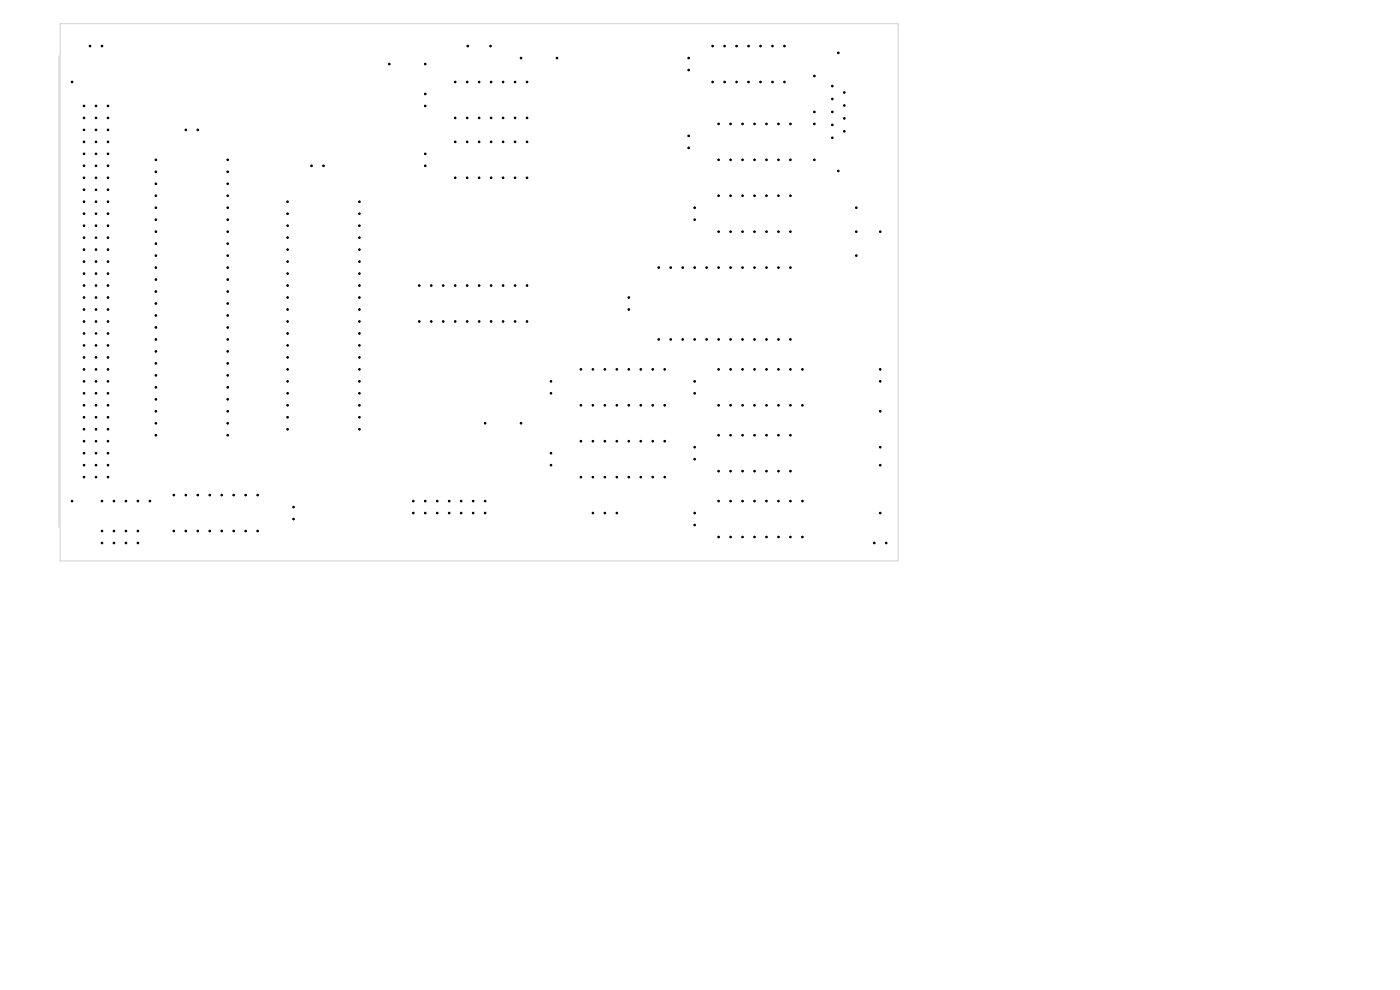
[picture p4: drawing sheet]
<svg xmlns="http://www.w3.org/2000/svg" width="297mm" height="210mm" viewBox="0 0 297 210" stroke-linecap="round" stroke-linejoin="round" font-family="sans-serif">
<path d="M12.5 11.8v100.1M12.7 5h177.8v114h-177.8z" fill="none" stroke="#d0d2cd" stroke-width=".21"/>
<g fill="#000" stroke="#000" stroke-width=".21">
<circle cx="15.3" cy="17.4" r=".17"/>
<circle cx="19.1" cy="9.8" r=".17"/>
<circle cx="21.6" cy="9.8" r=".17"/>
<circle cx="82.6" cy="13.6" r=".17"/>
<circle cx="90.2" cy="13.6" r=".17"/>
<circle cx="90.2" cy="19.9" r=".17"/>
<circle cx="96.6" cy="17.4" r=".17"/>
<circle cx="99.1" cy="17.4" r=".17"/>
<circle cx="99.2" cy="9.8" r=".17"/>
<circle cx="101.6" cy="17.4" r=".17"/>
<circle cx="104.1" cy="9.8" r=".17"/>
<circle cx="104.2" cy="17.4" r=".17"/>
<circle cx="106.7" cy="17.4" r=".17"/>
<circle cx="109.3" cy="17.4" r=".17"/>
<circle cx="110.5" cy="12.3" r=".17"/>
<circle cx="111.8" cy="17.4" r=".17"/>
<circle cx="118.2" cy="12.3" r=".17"/>
<circle cx="146.1" cy="14.9" r=".17"/>
<circle cx="146.1" cy="12.3" r=".17"/>
<circle cx="151.2" cy="9.8" r=".17"/>
<circle cx="151.2" cy="17.4" r=".17"/>
<circle cx="153.7" cy="17.4" r=".17"/>
<circle cx="153.7" cy="9.8" r=".17"/>
<circle cx="156.3" cy="17.4" r=".17"/>
<circle cx="156.3" cy="9.8" r=".17"/>
<circle cx="158.8" cy="9.8" r=".17"/>
<circle cx="158.8" cy="17.4" r=".17"/>
<circle cx="161.3" cy="17.4" r=".17"/>
<circle cx="161.3" cy="9.8" r=".17"/>
<circle cx="163.9" cy="9.8" r=".17"/>
<circle cx="163.9" cy="17.4" r=".17"/>
<circle cx="166.4" cy="9.8" r=".17"/>
<circle cx="166.4" cy="17.4" r=".17"/>
<circle cx="172.8" cy="16.1" r=".17"/>
<circle cx="176.6" cy="18.3" r=".17"/>
<circle cx="177.8" cy="11.2" r=".17"/>
<circle cx="179.1" cy="19.6" r=".17"/>
<circle cx="17.8" cy="37.7" r=".17"/>
<circle cx="17.8" cy="32.6" r=".17"/>
<circle cx="17.8" cy="22.5" r=".17"/>
<circle cx="17.8" cy="25" r=".17"/>
<circle cx="17.8" cy="27.6" r=".17"/>
<circle cx="17.8" cy="35.2" r=".17"/>
<circle cx="17.8" cy="30.1" r=".17"/>
<circle cx="20.4" cy="35.2" r=".17"/>
<circle cx="20.4" cy="32.6" r=".17"/>
<circle cx="20.4" cy="37.7" r=".17"/>
<circle cx="20.4" cy="30.1" r=".17"/>
<circle cx="20.4" cy="22.5" r=".17"/>
<circle cx="20.4" cy="25" r=".17"/>
<circle cx="20.4" cy="27.6" r=".17"/>
<circle cx="22.9" cy="22.5" r=".17"/>
<circle cx="22.9" cy="27.6" r=".17"/>
<circle cx="22.9" cy="32.6" r=".17"/>
<circle cx="22.9" cy="30.1" r=".17"/>
<circle cx="22.9" cy="25" r=".17"/>
<circle cx="22.9" cy="37.7" r=".17"/>
<circle cx="22.9" cy="35.2" r=".17"/>
<circle cx="33.1" cy="39" r=".17"/>
<circle cx="33.1" cy="33.9" r=".17"/>
<circle cx="33.1" cy="36.4" r=".17"/>
<circle cx="39.4" cy="27.6" r=".17"/>
<circle cx="42" cy="27.6" r=".17"/>
<circle cx="48.3" cy="36.4" r=".17"/>
<circle cx="48.3" cy="33.9" r=".17"/>
<circle cx="48.3" cy="39" r=".17"/>
<circle cx="66.1" cy="35.2" r=".17"/>
<circle cx="68.6" cy="35.2" r=".17"/>
<circle cx="90.2" cy="32.6" r=".17"/>
<circle cx="90.2" cy="35.2" r=".17"/>
<circle cx="90.2" cy="22.5" r=".17"/>
<circle cx="96.6" cy="25" r=".17"/>
<circle cx="96.6" cy="30.1" r=".17"/>
<circle cx="96.6" cy="37.7" r=".17"/>
<circle cx="99.1" cy="37.7" r=".17"/>
<circle cx="99.1" cy="30.1" r=".17"/>
<circle cx="99.1" cy="25" r=".17"/>
<circle cx="101.6" cy="37.7" r=".17"/>
<circle cx="101.6" cy="25" r=".17"/>
<circle cx="101.6" cy="30.1" r=".17"/>
<circle cx="104.2" cy="30.1" r=".17"/>
<circle cx="104.2" cy="37.7" r=".17"/>
<circle cx="104.2" cy="25" r=".17"/>
<circle cx="106.7" cy="25" r=".17"/>
<circle cx="106.7" cy="37.7" r=".17"/>
<circle cx="106.7" cy="30.1" r=".17"/>
<circle cx="109.3" cy="30.1" r=".17"/>
<circle cx="109.3" cy="25" r=".17"/>
<circle cx="109.3" cy="37.7" r=".17"/>
<circle cx="111.8" cy="37.7" r=".17"/>
<circle cx="111.8" cy="30.1" r=".17"/>
<circle cx="111.8" cy="25" r=".17"/>
<circle cx="146.1" cy="28.8" r=".17"/>
<circle cx="146.1" cy="31.4" r=".17"/>
<circle cx="152.4" cy="33.9" r=".17"/>
<circle cx="152.4" cy="26.3" r=".17"/>
<circle cx="155" cy="33.9" r=".17"/>
<circle cx="155" cy="26.3" r=".17"/>
<circle cx="157.5" cy="33.9" r=".17"/>
<circle cx="157.5" cy="26.3" r=".17"/>
<circle cx="160.1" cy="26.3" r=".17"/>
<circle cx="160.1" cy="33.9" r=".17"/>
<circle cx="162.6" cy="33.9" r=".17"/>
<circle cx="162.6" cy="26.3" r=".17"/>
<circle cx="165.1" cy="33.9" r=".17"/>
<circle cx="165.1" cy="26.3" r=".17"/>
<circle cx="167.7" cy="26.3" r=".17"/>
<circle cx="167.7" cy="33.9" r=".17"/>
<circle cx="172.8" cy="33.9" r=".17"/>
<circle cx="172.8" cy="26.3" r=".17"/>
<circle cx="172.8" cy="23.7" r=".17"/>
<circle cx="176.6" cy="23.7" r=".17"/>
<circle cx="176.6" cy="29.2" r=".17"/>
<circle cx="176.6" cy="26.5" r=".17"/>
<circle cx="176.6" cy="21" r=".17"/>
<circle cx="177.8" cy="36.3" r=".17"/>
<circle cx="179.1" cy="22.4" r=".17"/>
<circle cx="179.1" cy="27.9" r=".17"/>
<circle cx="179.1" cy="25.1" r=".17"/>
<circle cx="17.8" cy="42.8" r=".17"/>
<circle cx="17.8" cy="40.3" r=".17"/>
<circle cx="17.8" cy="58" r=".17"/>
<circle cx="17.8" cy="55.5" r=".17"/>
<circle cx="17.8" cy="50.4" r=".17"/>
<circle cx="17.8" cy="47.9" r=".17"/>
<circle cx="17.8" cy="45.3" r=".17"/>
<circle cx="17.8" cy="53" r=".17"/>
<circle cx="20.4" cy="42.8" r=".17"/>
<circle cx="20.4" cy="40.3" r=".17"/>
<circle cx="20.4" cy="50.4" r=".17"/>
<circle cx="20.4" cy="55.5" r=".17"/>
<circle cx="20.4" cy="58" r=".17"/>
<circle cx="20.4" cy="45.3" r=".17"/>
<circle cx="20.4" cy="53" r=".17"/>
<circle cx="20.4" cy="47.9" r=".17"/>
<circle cx="22.9" cy="42.8" r=".17"/>
<circle cx="22.9" cy="40.3" r=".17"/>
<circle cx="22.9" cy="55.5" r=".17"/>
<circle cx="22.9" cy="58" r=".17"/>
<circle cx="22.9" cy="50.4" r=".17"/>
<circle cx="22.9" cy="45.3" r=".17"/>
<circle cx="22.9" cy="47.9" r=".17"/>
<circle cx="22.9" cy="53" r=".17"/>
<circle cx="33.1" cy="41.5" r=".17"/>
<circle cx="33.1" cy="44.1" r=".17"/>
<circle cx="33.1" cy="46.6" r=".17"/>
<circle cx="33.1" cy="51.7" r=".17"/>
<circle cx="33.1" cy="54.2" r=".17"/>
<circle cx="33.1" cy="56.8" r=".17"/>
<circle cx="33.1" cy="49.1" r=".17"/>
<circle cx="33.1" cy="59.3" r=".17"/>
<circle cx="48.3" cy="41.5" r=".17"/>
<circle cx="48.3" cy="49.1" r=".17"/>
<circle cx="48.3" cy="54.2" r=".17"/>
<circle cx="48.3" cy="44.1" r=".17"/>
<circle cx="48.3" cy="46.6" r=".17"/>
<circle cx="48.3" cy="59.3" r=".17"/>
<circle cx="48.3" cy="56.8" r=".17"/>
<circle cx="48.3" cy="51.7" r=".17"/>
<circle cx="61" cy="42.8" r=".17"/>
<circle cx="61" cy="55.5" r=".17"/>
<circle cx="61" cy="53" r=".17"/>
<circle cx="61" cy="45.3" r=".17"/>
<circle cx="61" cy="47.9" r=".17"/>
<circle cx="61" cy="58" r=".17"/>
<circle cx="61" cy="50.4" r=".17"/>
<circle cx="76.2" cy="42.8" r=".17"/>
<circle cx="76.2" cy="58" r=".17"/>
<circle cx="76.2" cy="47.9" r=".17"/>
<circle cx="76.2" cy="50.4" r=".17"/>
<circle cx="76.2" cy="55.5" r=".17"/>
<circle cx="76.2" cy="45.3" r=".17"/>
<circle cx="76.2" cy="53" r=".17"/>
<circle cx="139.7" cy="56.8" r=".17"/>
<circle cx="142.3" cy="56.8" r=".17"/>
<circle cx="144.8" cy="56.8" r=".17"/>
<circle cx="147.4" cy="46.6" r=".17"/>
<circle cx="147.4" cy="56.8" r=".17"/>
<circle cx="147.4" cy="44.1" r=".17"/>
<circle cx="149.9" cy="56.8" r=".17"/>
<circle cx="152.4" cy="41.5" r=".17"/>
<circle cx="152.4" cy="49.1" r=".17"/>
<circle cx="152.4" cy="56.8" r=".17"/>
<circle cx="155" cy="41.5" r=".17"/>
<circle cx="155" cy="56.8" r=".17"/>
<circle cx="155" cy="49.1" r=".17"/>
<circle cx="157.5" cy="41.5" r=".17"/>
<circle cx="157.5" cy="49.1" r=".17"/>
<circle cx="157.5" cy="56.8" r=".17"/>
<circle cx="160.1" cy="41.5" r=".17"/>
<circle cx="160.1" cy="49.1" r=".17"/>
<circle cx="160.1" cy="56.8" r=".17"/>
<circle cx="162.6" cy="41.5" r=".17"/>
<circle cx="162.6" cy="49.1" r=".17"/>
<circle cx="162.6" cy="56.8" r=".17"/>
<circle cx="165.1" cy="41.5" r=".17"/>
<circle cx="165.1" cy="49.1" r=".17"/>
<circle cx="165.1" cy="56.8" r=".17"/>
<circle cx="167.7" cy="41.5" r=".17"/>
<circle cx="167.7" cy="49.1" r=".17"/>
<circle cx="167.7" cy="56.8" r=".17"/>
<circle cx="181.7" cy="54.2" r=".17"/>
<circle cx="181.7" cy="49.1" r=".17"/>
<circle cx="181.7" cy="44.1" r=".17"/>
<circle cx="186.7" cy="49.1" r=".17"/>
<circle cx="17.8" cy="68.2" r=".17"/>
<circle cx="17.8" cy="65.7" r=".17"/>
<circle cx="17.8" cy="70.7" r=".17"/>
<circle cx="17.8" cy="63.1" r=".17"/>
<circle cx="17.8" cy="73.3" r=".17"/>
<circle cx="17.8" cy="60.6" r=".17"/>
<circle cx="17.8" cy="78.4" r=".17"/>
<circle cx="17.8" cy="75.8" r=".17"/>
<circle cx="20.4" cy="73.3" r=".17"/>
<circle cx="20.4" cy="78.4" r=".17"/>
<circle cx="20.4" cy="70.7" r=".17"/>
<circle cx="20.4" cy="65.7" r=".17"/>
<circle cx="20.4" cy="63.1" r=".17"/>
<circle cx="20.4" cy="68.2" r=".17"/>
<circle cx="20.4" cy="75.8" r=".17"/>
<circle cx="20.4" cy="60.6" r=".17"/>
<circle cx="22.9" cy="78.4" r=".17"/>
<circle cx="22.9" cy="70.7" r=".17"/>
<circle cx="22.9" cy="65.7" r=".17"/>
<circle cx="22.9" cy="63.1" r=".17"/>
<circle cx="22.9" cy="75.8" r=".17"/>
<circle cx="22.9" cy="73.3" r=".17"/>
<circle cx="22.9" cy="68.2" r=".17"/>
<circle cx="22.9" cy="60.6" r=".17"/>
<circle cx="33.1" cy="72" r=".17"/>
<circle cx="33.1" cy="79.6" r=".17"/>
<circle cx="33.1" cy="61.8" r=".17"/>
<circle cx="33.1" cy="64.4" r=".17"/>
<circle cx="33.1" cy="77.1" r=".17"/>
<circle cx="33.1" cy="69.5" r=".17"/>
<circle cx="33.1" cy="74.5" r=".17"/>
<circle cx="33.1" cy="66.9" r=".17"/>
<circle cx="48.3" cy="69.5" r=".17"/>
<circle cx="48.3" cy="79.6" r=".17"/>
<circle cx="48.3" cy="77.1" r=".17"/>
<circle cx="48.3" cy="74.5" r=".17"/>
<circle cx="48.3" cy="66.9" r=".17"/>
<circle cx="48.3" cy="64.4" r=".17"/>
<circle cx="48.3" cy="61.8" r=".17"/>
<circle cx="48.3" cy="72" r=".17"/>
<circle cx="61" cy="70.7" r=".17"/>
<circle cx="61" cy="60.6" r=".17"/>
<circle cx="61" cy="63.1" r=".17"/>
<circle cx="61" cy="65.7" r=".17"/>
<circle cx="61" cy="78.4" r=".17"/>
<circle cx="61" cy="73.3" r=".17"/>
<circle cx="61" cy="75.8" r=".17"/>
<circle cx="61" cy="68.2" r=".17"/>
<circle cx="76.2" cy="73.3" r=".17"/>
<circle cx="76.2" cy="63.1" r=".17"/>
<circle cx="76.2" cy="78.4" r=".17"/>
<circle cx="76.2" cy="68.2" r=".17"/>
<circle cx="76.2" cy="75.8" r=".17"/>
<circle cx="76.2" cy="60.6" r=".17"/>
<circle cx="76.2" cy="65.7" r=".17"/>
<circle cx="76.2" cy="70.7" r=".17"/>
<circle cx="88.9" cy="60.6" r=".17"/>
<circle cx="88.9" cy="68.2" r=".17"/>
<circle cx="91.5" cy="60.6" r=".17"/>
<circle cx="91.5" cy="68.2" r=".17"/>
<circle cx="94" cy="68.2" r=".17"/>
<circle cx="94" cy="60.6" r=".17"/>
<circle cx="96.6" cy="60.6" r=".17"/>
<circle cx="96.6" cy="68.2" r=".17"/>
<circle cx="99.1" cy="68.2" r=".17"/>
<circle cx="99.1" cy="60.6" r=".17"/>
<circle cx="101.6" cy="60.6" r=".17"/>
<circle cx="101.6" cy="68.2" r=".17"/>
<circle cx="104.2" cy="68.2" r=".17"/>
<circle cx="104.2" cy="60.6" r=".17"/>
<circle cx="106.7" cy="68.2" r=".17"/>
<circle cx="106.7" cy="60.6" r=".17"/>
<circle cx="109.3" cy="60.6" r=".17"/>
<circle cx="109.3" cy="68.2" r=".17"/>
<circle cx="111.8" cy="60.6" r=".17"/>
<circle cx="111.8" cy="68.2" r=".17"/>
<circle cx="123.2" cy="78.4" r=".17"/>
<circle cx="125.8" cy="78.4" r=".17"/>
<circle cx="128.3" cy="78.4" r=".17"/>
<circle cx="130.9" cy="78.4" r=".17"/>
<circle cx="133.4" cy="65.7" r=".17"/>
<circle cx="133.4" cy="78.4" r=".17"/>
<circle cx="133.4" cy="63.1" r=".17"/>
<circle cx="135.9" cy="78.4" r=".17"/>
<circle cx="138.5" cy="78.4" r=".17"/>
<circle cx="139.7" cy="72" r=".17"/>
<circle cx="141" cy="78.4" r=".17"/>
<circle cx="142.3" cy="72" r=".17"/>
<circle cx="144.8" cy="72" r=".17"/>
<circle cx="147.4" cy="72" r=".17"/>
<circle cx="149.9" cy="72" r=".17"/>
<circle cx="152.4" cy="78.4" r=".17"/>
<circle cx="152.4" cy="72" r=".17"/>
<circle cx="155" cy="72" r=".17"/>
<circle cx="155" cy="78.4" r=".17"/>
<circle cx="157.5" cy="72" r=".17"/>
<circle cx="157.5" cy="78.4" r=".17"/>
<circle cx="160.1" cy="72" r=".17"/>
<circle cx="160.1" cy="78.4" r=".17"/>
<circle cx="162.6" cy="72" r=".17"/>
<circle cx="162.6" cy="78.4" r=".17"/>
<circle cx="165.1" cy="78.4" r=".17"/>
<circle cx="165.1" cy="72" r=".17"/>
<circle cx="167.7" cy="72" r=".17"/>
<circle cx="167.7" cy="78.4" r=".17"/>
<circle cx="170.2" cy="78.4" r=".17"/>
<circle cx="186.7" cy="78.4" r=".17"/>
<circle cx="17.8" cy="83.4" r=".17"/>
<circle cx="17.8" cy="86" r=".17"/>
<circle cx="17.8" cy="96.1" r=".17"/>
<circle cx="17.8" cy="80.9" r=".17"/>
<circle cx="17.8" cy="91.1" r=".17"/>
<circle cx="17.8" cy="88.5" r=".17"/>
<circle cx="17.8" cy="98.7" r=".17"/>
<circle cx="17.8" cy="93.6" r=".17"/>
<circle cx="20.4" cy="80.9" r=".17"/>
<circle cx="20.4" cy="98.7" r=".17"/>
<circle cx="20.4" cy="91.1" r=".17"/>
<circle cx="20.4" cy="88.5" r=".17"/>
<circle cx="20.4" cy="83.4" r=".17"/>
<circle cx="20.4" cy="96.1" r=".17"/>
<circle cx="20.4" cy="86" r=".17"/>
<circle cx="20.4" cy="93.6" r=".17"/>
<circle cx="22.9" cy="98.7" r=".17"/>
<circle cx="22.9" cy="91.1" r=".17"/>
<circle cx="22.9" cy="96.1" r=".17"/>
<circle cx="22.9" cy="86" r=".17"/>
<circle cx="22.9" cy="93.6" r=".17"/>
<circle cx="22.9" cy="80.9" r=".17"/>
<circle cx="22.9" cy="88.5" r=".17"/>
<circle cx="22.9" cy="83.4" r=".17"/>
<circle cx="33.1" cy="84.7" r=".17"/>
<circle cx="33.1" cy="87.2" r=".17"/>
<circle cx="33.1" cy="92.3" r=".17"/>
<circle cx="33.1" cy="89.8" r=".17"/>
<circle cx="33.1" cy="82.2" r=".17"/>
<circle cx="48.3" cy="82.2" r=".17"/>
<circle cx="48.3" cy="87.2" r=".17"/>
<circle cx="48.3" cy="92.3" r=".17"/>
<circle cx="48.3" cy="84.7" r=".17"/>
<circle cx="48.3" cy="89.8" r=".17"/>
<circle cx="61" cy="80.9" r=".17"/>
<circle cx="61" cy="83.4" r=".17"/>
<circle cx="61" cy="86" r=".17"/>
<circle cx="61" cy="88.5" r=".17"/>
<circle cx="61" cy="91.1" r=".17"/>
<circle cx="76.2" cy="80.9" r=".17"/>
<circle cx="76.2" cy="91.1" r=".17"/>
<circle cx="76.2" cy="88.5" r=".17"/>
<circle cx="76.2" cy="83.4" r=".17"/>
<circle cx="76.2" cy="86" r=".17"/>
<circle cx="102.9" cy="89.8" r=".17"/>
<circle cx="110.5" cy="89.8" r=".17"/>
<circle cx="116.9" cy="98.7" r=".17"/>
<circle cx="116.9" cy="83.4" r=".17"/>
<circle cx="116.9" cy="80.9" r=".17"/>
<circle cx="116.9" cy="96.1" r=".17"/>
<circle cx="123.2" cy="86" r=".17"/>
<circle cx="123.2" cy="93.6" r=".17"/>
<circle cx="125.8" cy="93.6" r=".17"/>
<circle cx="125.8" cy="86" r=".17"/>
<circle cx="128.3" cy="93.6" r=".17"/>
<circle cx="128.3" cy="86" r=".17"/>
<circle cx="130.9" cy="93.6" r=".17"/>
<circle cx="130.9" cy="86" r=".17"/>
<circle cx="133.4" cy="86" r=".17"/>
<circle cx="133.4" cy="93.6" r=".17"/>
<circle cx="135.9" cy="93.6" r=".17"/>
<circle cx="135.9" cy="86" r=".17"/>
<circle cx="138.5" cy="93.6" r=".17"/>
<circle cx="138.5" cy="86" r=".17"/>
<circle cx="141" cy="93.6" r=".17"/>
<circle cx="141" cy="86" r=".17"/>
<circle cx="147.4" cy="80.9" r=".17"/>
<circle cx="147.4" cy="83.4" r=".17"/>
<circle cx="147.4" cy="97.4" r=".17"/>
<circle cx="147.4" cy="94.9" r=".17"/>
<circle cx="152.4" cy="92.3" r=".17"/>
<circle cx="152.4" cy="86" r=".17"/>
<circle cx="152.4" cy="99.9" r=".17"/>
<circle cx="155" cy="92.3" r=".17"/>
<circle cx="155" cy="99.9" r=".17"/>
<circle cx="155" cy="86" r=".17"/>
<circle cx="157.5" cy="92.3" r=".17"/>
<circle cx="157.5" cy="86" r=".17"/>
<circle cx="157.5" cy="99.9" r=".17"/>
<circle cx="160.1" cy="86" r=".17"/>
<circle cx="160.1" cy="92.3" r=".17"/>
<circle cx="160.1" cy="99.9" r=".17"/>
<circle cx="162.6" cy="86" r=".17"/>
<circle cx="162.6" cy="92.3" r=".17"/>
<circle cx="162.6" cy="99.9" r=".17"/>
<circle cx="165.1" cy="92.3" r=".17"/>
<circle cx="165.1" cy="86" r=".17"/>
<circle cx="165.1" cy="99.9" r=".17"/>
<circle cx="167.7" cy="92.3" r=".17"/>
<circle cx="167.7" cy="86" r=".17"/>
<circle cx="167.7" cy="99.9" r=".17"/>
<circle cx="170.2" cy="86" r=".17"/>
<circle cx="186.7" cy="80.9" r=".17"/>
<circle cx="186.7" cy="98.7" r=".17"/>
<circle cx="186.7" cy="87.2" r=".17"/>
<circle cx="186.7" cy="94.9" r=".17"/>
<circle cx="15.3" cy="106.3" r=".18"/>
<circle cx="17.8" cy="101.2" r=".17"/>
<circle cx="20.4" cy="101.2" r=".17"/>
<circle cx="21.6" cy="106.3" r=".17"/>
<circle cx="21.6" cy="112.6" r=".17"/>
<circle cx="21.6" cy="115.2" r=".17"/>
<circle cx="22.9" cy="101.2" r=".17"/>
<circle cx="24.2" cy="112.6" r=".17"/>
<circle cx="24.2" cy="115.2" r=".17"/>
<circle cx="24.2" cy="106.3" r=".17"/>
<circle cx="26.7" cy="112.6" r=".17"/>
<circle cx="26.7" cy="115.2" r=".17"/>
<circle cx="26.7" cy="106.3" r=".17"/>
<circle cx="29.3" cy="112.6" r=".17"/>
<circle cx="29.3" cy="106.3" r=".17"/>
<circle cx="29.3" cy="115.2" r=".17"/>
<circle cx="31.8" cy="106.3" r=".17"/>
<circle cx="36.9" cy="112.6" r=".17"/>
<circle cx="36.9" cy="105" r=".17"/>
<circle cx="39.4" cy="112.6" r=".17"/>
<circle cx="39.4" cy="105" r=".17"/>
<circle cx="42" cy="105" r=".17"/>
<circle cx="42" cy="112.6" r=".17"/>
<circle cx="44.5" cy="105" r=".17"/>
<circle cx="44.5" cy="112.6" r=".17"/>
<circle cx="47" cy="112.6" r=".17"/>
<circle cx="47" cy="105" r=".17"/>
<circle cx="49.6" cy="112.6" r=".17"/>
<circle cx="49.6" cy="105" r=".17"/>
<circle cx="52.1" cy="112.6" r=".17"/>
<circle cx="52.1" cy="105" r=".17"/>
<circle cx="54.7" cy="105" r=".17"/>
<circle cx="54.7" cy="112.6" r=".17"/>
<circle cx="62.3" cy="107.6" r=".17"/>
<circle cx="62.3" cy="110.1" r=".17"/>
<circle cx="87.7" cy="108.8" r=".17"/>
<circle cx="87.7" cy="106.3" r=".17"/>
<circle cx="90.2" cy="106.3" r=".17"/>
<circle cx="90.2" cy="108.8" r=".17"/>
<circle cx="92.8" cy="108.8" r=".17"/>
<circle cx="92.8" cy="106.3" r=".17"/>
<circle cx="95.3" cy="106.3" r=".17"/>
<circle cx="95.3" cy="108.8" r=".17"/>
<circle cx="97.8" cy="106.3" r=".17"/>
<circle cx="97.8" cy="108.8" r=".17"/>
<circle cx="100.4" cy="106.3" r=".17"/>
<circle cx="100.4" cy="108.8" r=".17"/>
<circle cx="102.9" cy="108.8" r=".17"/>
<circle cx="102.9" cy="106.3" r=".17"/>
<circle cx="123.2" cy="101.2" r=".17"/>
<circle cx="125.8" cy="101.2" r=".17"/>
<circle cx="125.8" cy="108.8" r=".17"/>
<circle cx="128.3" cy="101.2" r=".17"/>
<circle cx="128.3" cy="108.8" r=".17"/>
<circle cx="130.9" cy="101.2" r=".17"/>
<circle cx="130.9" cy="108.8" r=".17"/>
<circle cx="133.4" cy="101.2" r=".17"/>
<circle cx="135.9" cy="101.2" r=".17"/>
<circle cx="138.5" cy="101.2" r=".17"/>
<circle cx="141" cy="101.2" r=".17"/>
<circle cx="147.4" cy="108.8" r=".17"/>
<circle cx="147.4" cy="111.4" r=".17"/>
<circle cx="152.4" cy="113.9" r=".17"/>
<circle cx="152.4" cy="106.3" r=".17"/>
<circle cx="155" cy="113.9" r=".17"/>
<circle cx="155" cy="106.3" r=".17"/>
<circle cx="157.5" cy="106.3" r=".17"/>
<circle cx="157.5" cy="113.9" r=".17"/>
<circle cx="160.1" cy="106.3" r=".17"/>
<circle cx="160.1" cy="113.9" r=".17"/>
<circle cx="162.6" cy="106.3" r=".17"/>
<circle cx="162.6" cy="113.9" r=".17"/>
<circle cx="165.1" cy="106.3" r=".17"/>
<circle cx="165.1" cy="113.9" r=".17"/>
<circle cx="167.7" cy="113.9" r=".17"/>
<circle cx="167.7" cy="106.3" r=".17"/>
<circle cx="170.2" cy="113.9" r=".17"/>
<circle cx="170.2" cy="106.3" r=".17"/>
<circle cx="185.5" cy="115.2" r=".17"/>
<circle cx="186.7" cy="108.8" r=".17"/>
<circle cx="188" cy="115.2" r=".17"/>
</g>
</svg>
